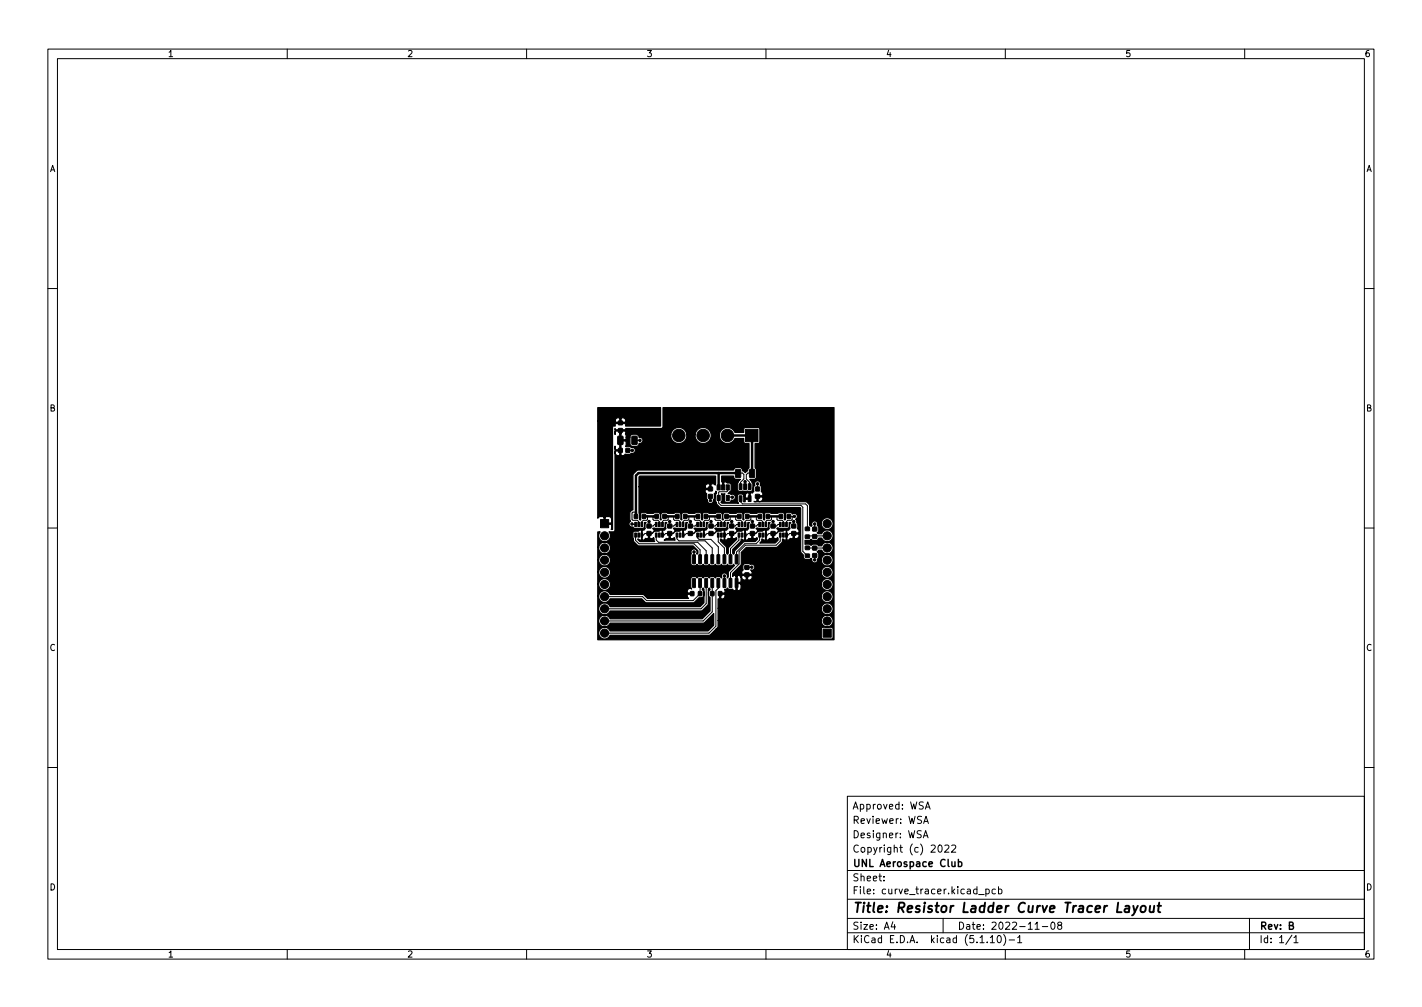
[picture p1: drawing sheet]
<svg xmlns="http://www.w3.org/2000/svg" width="297mm" height="210mm" viewBox="0 0 297 210" stroke-linecap="round" stroke-linejoin="round" font-family="sans-serif">
<defs><g id="words">
<text font-size="2.8" x="178" y="190.6">Title: Resistor Ladder Curve Tracer Layout</text>
<g font-size="2.1">
<text x="178" y="172">Reviewer: WSA</text>
<text x="178" y="169">Approved: WSA</text>
<text x="178" y="178">Copyright (c) 2022</text>
<text x="178" y="175">Designer: WSA</text>
<text x="178" y="184">Sheet:</text>
<text x="178" y="181">UNL Aerospace Club</text>
<text x="178" y="186.7">File: curve_tracer.kicad_pcb</text>
<text x="178" y="196.9">KiCad E.D.A. kicad (5.1.10)-1</text>
<text x="178" y="194.1">Size: A4</text>
<text x="200" y="194.1">Date: 2022-11-08</text>
<text x="263" y="194.1">Rev: B</text>
<text x="263" y="196.9">Id: 1/1</text>
</g>
<g font-size="1.8">
<text x="35" y="11.9">1</text>
<text x="85" y="11.9">2</text>
<text x="135" y="11.9">3</text>
<text x="185" y="11.9">4</text>
<text x="235" y="11.9">5</text>
<text x="285" y="11.9">6</text>
<text x="10.3" y="35.9">A</text>
<text x="285.3" y="35.9">A</text>
<text x="10.3" y="85.9">B</text>
<text x="285.3" y="85.9">B</text>
<text x="10.3" y="135.9">C</text>
<text x="285.3" y="135.9">C</text>
<text x="10.3" y="185.9">D</text>
<text x="285.3" y="185.9">D</text>
<text x="35" y="199.9">1</text>
<text x="85" y="199.9">2</text>
<text x="135" y="199.9">3</text>
<text x="185" y="199.9">4</text>
<text x="235" y="199.9">5</text>
<text x="285" y="199.9">6</text>
</g>
</g></defs>
<g fill="none" stroke="#000" stroke-width=".21">
<path d="M10 10.2h277v190.1h-277zM12 12.2h273v186.1h-273zM60 10.2v2M110 10.2v2M160 10.2v2M210 10.2v2M260 10.2v2M10 60.2h2M285 60.2h2M131.1 94h1M132.5 91.9h1.2M154.2 98.8h.9l.3 .3v.9l-.7 .7v.8"/>
<path d="M157.1 98.8h-.9l-.3 .3v.9l.7 .7v.8M10 110.2h2M132 109.4l.8 .1M132.8 111.7v1.1l.7 .7h11.5l1.2 1.3v2M132.8 106.9h-.6l-.2 .2v1.4l.2 .1h.9l.3 .3v.6M132.8 106.9h.1M135.3 107.8v.7l-.2 .1h-.7l-.3 .3v.6M135.6 108.9v.9h.8l.3-.3h.4M135.6 111.4h-.9l-.3 .3h-.3M136.6 107.8l-.2 .2v.5l.2 .1h.9l.2 .3v.6M137.1 111.7v1.1l.5 .4h8.1l1.8 1.8v1.8M139.4 107.8l.2 .2v.5l-.2 .1h-.8l-.2 .3v.6"/>
<path d="M139.9 108.9v.9h.8l.4-.3h.3M139.9 111.4h-.8l-.4 .3h-.3M140.7 108v.5l.2 .1h.9l.2 .3v.6M141.4 111.7v.8l.4 .4h5.5l1.5 1.5v2.4M143.9 108v.5l-.2 .1h-.8l-.2 .3v.6M144.2 108.9v.9h1l.3-.3h.2M144.2 111.4h-.8l-.4 .3h-.3M145 115.2v1.6M145 108v.5l.2 .1h.9l.3 .3v.6M145.7 111.7v.6l.3 .3h2.5l1.6 1.6v2.6M148.2 108v.5l-.2 .1h-.7l-.3 .3v.6M148.4 103.5v1"/>
<path d="M148.5 108.9v.9h.9l.3-.3h.3M148.5 111.4h-.8l-.3 .3h-.4M149.4 108v.5l.1 .1h.9l.3 .3v.6M150 111.7v1.4l1.3 1.3v2.4M152 103.8h1M152 101.6v.9l-.2 .2h-1.6l-.1 .1v2.2l.5 .5h16.7l.4 .4v9.2l1 1M152.5 108v.5l-.2 .1h-.7l-.3 .3v.6M152.8 108.9v.9h.8l.3-.3h.5M152.8 111.4h-.8l-.3 .3h-.4M153.7 108v.5l.2 .1h.8l.3 .3v.6M154.4 111.7v1.1l-1.8 1.7v2.3M154.7 104.1v.7l.4 .4h13.2l.4 .4v4.7"/>
<path d="M155.6 100.6v.9M156.8 108v.5l-.1 .1h-.8l-.2 .3v.6M157 118.4l-1 .1M157.2 108.9v.9h.8l.3-.3h.4M157.2 111.4h-.9l-.3 .3h-.3M158 108v.5l.2 .1h.9l.2 .3v.6M158.2 101v1M158.7 111.7v1.1l-.8 .7h-2.3l-1.7 1.7v1.6M161.2 108v.5l-.2 .1h-.8l-.2 .3v.6M161.5 108.9v.9h.7l.3-.3h.5M161.5 111.4h-.9l-.3 .3h-.3M162.3 108v.5l.2 .1h.9l.2 .3v.6"/>
<path d="M163 111.7v1.3l-.9 .8h-6.4l-1.3 1.3v2.7l-1.8 1.8v2.1M164.8 107.8h1.1M165.5 107.8v.7l-.2 .1h-.8l-.2 .3v.6M165.8 108.9v.9M165.8 111.4h-.8l-.4 .3h-.3M168.7 114.4h4.1M170.2 109.4v.9M170.2 116v.9M172.8 111.9h-4.1M172.8 114.4h.1M285 110.2h2M126.3 122h.1"/>
<path d="M146.2 121.7v2.2l-1.4 1.5h-9.7l-.9-.8h-7.9M147.5 121.7v4.3l-1.1 1.1h-20.1M148.8 121.7v6.1l-1.9 1.9h-20.6M148.8 123.9h.1M150.1 121.7v1.1l-.6 .5v7.4l-1.4 1.5h-21.8M151.3 120.3v1.4M10 160.2h2M177 166.3h108v32h-108zM192.9 174.9l.5-1.5 .5 1.5M192.9 171.9l.5-1.5 .5 1.5M193 174.5h.7M193.1 171.5h.7"/>
<path d="M193.3 168.9l.5-1.5 .5 1.5M193.4 168.5h.7M196.1 176.6l.2-.2a.8 .8 0 0 1 .5 .8 .8 .8 0 0 1-.5 .7l-.2-.1-.2-.4zM197.4 176.6l.5-.2 .3 .5-.9 1h.9M198.8 176.6l.6-.2 .2 .5-.9 1h.9M285 160.2h2M60 198.3v2M110 198.3v2M160 198.3v2M177 194.8h108M177 191.8h108M177 187.8h108"/>
<path d="M177 181.8h108M184.6 183.8v.1M184.6 183v.1M186.5 192.5l-.4 1h1M186.9 193v1M197 191.8v3M204.4 186.8h1.2M205.9 185.7l.5-.1 .2 .3-.1 .7h-.6M205.9 185.6v1.5M206.9 195.8l.4-.5v1.5M206.9 196.8h.8M207.9 185.7l-.4-.1-.3 .3 .2 .7h.5"/>
<path d="M208.5 195.4l.1-.1a.8 .8 0 0 1 .6 .8 .8 .8 0 0 1-.6 .7 1 1 0 0 1-.1-1.4zM208.6 185.7l.4-.1 .3 .3-.2 .7h-.5M208.6 185.1v1.5M209.6 195.1a1.72 1.72 0 0 1 0 2.3M210 198.3v2M210.8 196.3h1.1M212.6 195.8l.4-.5v1.5M212.6 196.8h.8M216.2 194h.9M217.7 193.5h1.2M219.6 192.7l.3-.2a.8 .8 0 0 1 .5 .8 .8 .8 0 0 1-.5 .7l-.3-.1-.1-.4zM221.2 193.2l-.3-.3 .1-.2 .2-.2 .4 .1 .2 .2-.1 .2-.6 .2-.2 .3 .1 .4 .2 .1h.3l.3-.3-.1-.4-.2-.1"/>
<path d="M260 198.3v2M261 191.8v6.5M269.9 195.3l-1.3 1.9M270.3 195.8l.4-.5v1.5M270.3 196.8h.8"/>
</g>
<path d="M235.1 189.2h.8l-.1 1.3M235.9 189.6l-.7 .1a.4 .4 0 0 0-.3 .3 .4 .4 0 0 0 .2 .5l.7-.1M236.7 189.1l.3 1.4M237.7 189.1l-.9 1.8-.3 .2M238.4 189.3l.1-.1a.5 .5 0 0 1 .8 .3v.6l-.3 .3a.5 .5 0 0 1-.8-.3zM240.3 189.1l-.1 1.3 .5 .1 .3-.2M241.1 189.1l-.2 1.4M241.8 189.1h.7M242.1 188.5l-.2 1.7 .1 .2 .4 .1" fill="none" stroke="#000" stroke-width=".4"/>
<path d="M136.8 110.8l-.6 .6h-.6M141.1 110.9l-.5 .5h-.7M145.5 110.8l-.6 .6h-.7M149.8 110.8l-.6 .6h-.7M154.1 110.8l-.6 .6h-.7M158.4 110.9l-.6 .5h-.6M162.8 110.7l-.6 .7h-.7M198.8 179.9l.1 1h.4l.2-.1M199.5 179.9v1M200.2 179.4v1.5M200.2 180l.4-.1 .3 .3-.1 .7h-.6" fill="none" stroke="#000" stroke-width=".3"/>
<g fill="#000" stroke="#000" stroke-width=".21">
<path d="M129.2 93.6h.8v.8h-.8zM129.2 89.5h.8v.7l-.8 .1zM129.2 87.9h.8v.8h-.8zM129.1 91.1l.8-.1 .2 .2 .1 1.4-.2 .2h-.8l-.2-.1zM130.8 93.6h.7v.8h-.7zM132 91.1l.9-.1 .2 .2v1.4l-.1 .2h-.8l-.2-.1zM153.7 98.1l.8-.1 .2 .1v1.4l-.1 .2h-.8l-.2-.1zM156.6 98.1l.8-.1 .2 .1 .1 1.4-.2 .2h-.7l-.2-.1zM155.7 89.6h2.6v2.6h-2.6zM125.4 108.5h1.7v1.7h-1.7zM132.6 109.1h.3v.8h-.3zM132.6 111.3h.3v.9h-.3z"/>
<path d="M132.5 107.4h.7v.8h-.7zM133.2 109.1h.4v.8h-.4zM133.2 111.3h.4v.9h-.4zM133.9 109.1h.3v.8h-.3zM133.9 111.3h.3v.9h-.3zM134.2 107.4h.6v.8h-.7zM135.2 109.5h.8v.7h-.8zM135.2 111h.8v.8h-.8zM136.9 109.1h.4v.8h-.4zM136.9 111.3h.4v.9h-.4zM136.8 107.4h.7v.8h-.7zM137.6 109.1h.3v.8h-.3z"/>
<path d="M137.6 111.3h.3v.9h-.3zM138.2 109.1h.4v.8h-.4zM138.2 111.3h.4v.9h-.4zM138.5 107.4h.7l-.1 .8h-.6zM139.5 109.5h.8v.7h-.8zM139.5 111h.8v.8h-.8zM141.2 109.1h.4v.8h-.4zM141.2 111.3h.4v.9h-.4zM141.1 107.4h.7v.8h-.7zM141.9 109.1h.3v.8h-.3zM141.9 111.3h.3v.9h-.3zM142.5 109.1h.4v.8h-.4z"/>
<path d="M142.5 111.3h.4v.9h-.4zM142.8 107.4h.7v.8h-.7zM143.8 109.5h.8v.7h-.8zM143.8 111h.8v.8h-.8zM144.7 115.8l.6 .1v1.7l-.2 .1-.4-.1zM145.5 109.1h.4v.8h-.4zM145.5 111.3h.4v.9h-.4zM145.5 107.4h.7l-.1 .8h-.7zM146.2 109.1h.3v.8h-.3zM146.2 111.3h.3v.9h-.3zM146 115.8l.5 .1v1.7l-.1 .1-.5-.1zM146.8 109.1h.4v.8h-.4z"/>
<path d="M146.8 111.3h.4v.9h-.4zM147.1 107.4h.7v.8h-.7zM147.3 115.8l.5 .1v1.7l-.1 .1-.5-.1zM148 103.3h.8v.7h-.8zM148 101.7h.8v.8h-.8zM148.1 109.5h.8v.7h-.8zM148.1 111h.8v.8h-.8zM148.5 115.8l.6 .1v1.7l-.1 .1-.5-.1zM149.8 103.4h.6v1.1h-.6zM149.8 101.2h.6v1.1h-.6zM149.9 109.1h.3v.8h-.3zM149.9 111.3h.3v.9h-.3z"/>
<path d="M149.8 115.8l.5 .1v1.7l-.1 .1-.4-.1zM149.8 107.4h.7l-.1 .8h-.6zM150.5 109.1h.4v.8h-.4zM150.5 111.3h.4v.9h-.4zM150.7 101.2h.7v1.1h-.7zM151.2 109.1h.3v.8h-.3zM151.2 111.3h.3v.9h-.3zM151.1 115.8l.5 .1v1.7l-.1 .1-.5-.1zM151.7 103.4h.6v1.1h-.6zM151.7 101.2h.6v1.1h-.6zM151.4 107.4h.7v.8h-.7zM152.3 115.8l.6 .1v1.7l-.1 .1-.5-.1z"/>
<path d="M152.4 109.5h.9v.7h-.9zM152.4 111h.9v.8h-.9zM153.6 115.8l.6 .1v1.7l-.2 .1-.4-.1zM154.2 109.1h.3v.8h-.3zM154.2 111.3h.3v.9h-.3zM154.1 107.4h.7v.8h-.7zM154.8 109.1h.4v.8h-.4zM154.8 111.3h.4v.9h-.4zM154.4 103.5l.6 .1-.1 1.1h-.5zM154.4 101l.6 .1-.1 1.1h-.5zM155.5 109.1h.3v.8h-.3zM155.5 111.3h.3v.9h-.3z"/>
<path d="M155.4 101l.5 .1v1.1h-.5zM155.6 118.1h.8v.8h-.8zM155.6 119.6h.8v.8h-.8zM155.7 107.4h.7v.8h-.7zM156.3 103.5l.6 .1-.1 1.1h-.5zM156.3 101l.6 .1-.1 1.1h-.5zM156.8 109.5h.8v.7h-.8zM156.8 111h.8v.8h-.8zM158.5 109.1h.3v.8h-.3zM158.5 111.3h.3v.9h-.3zM157.8 101.7h.9v.8h-.9zM157.8 103.3h.9v.7h-.9z"/>
<path d="M158.4 107.4h.7v.8h-.7zM159.1 109.1h.4v.8h-.4zM159.1 111.3h.4v.9h-.4zM159.8 109.1h.3v.8h-.3zM159.8 111.3h.3v.9h-.3zM160.1 107.4h.7l-.1 .8h-.7zM161.1 109.5h.8v.7h-.8zM161.1 111h.8v.8h-.8zM162.8 109.1h.4v.8h-.4zM162.8 111.3h.4v.9h-.4zM162.8 107.4h.7v.8h-.7zM163.5 109.1h.3v.8h-.3z"/>
<path d="M163.5 111.3h.3v.9h-.3zM164.1 109.1h.4v.8h-.4zM164.1 111.3h.4v.9h-.4zM164.4 107.4h.7v.8h-.7zM165.4 109.5h.8v.7h-.8zM165.4 111h.8v.8h-.8zM168.2 111.7h.9v.7h-.8zM168.2 110.1h.9v.6l-.8 .1zM168.2 114h.9v.7h-.8zM168.2 115.7h.9v.7h-.8zM169.8 110.1h.8v.8h-.8zM169.8 111.6h.8v.8h-.8z"/>
<path d="M169.8 115.6h.8v.8h-.8zM169.8 114.1h.8v.7h-.8zM144.2 123.5h.7v.9l-.7-.1zM144.7 120.8l.6 .1v1.7l-.2 .1-.4-.1zM146 120.8l.5 .1v1.7l-.1 .1-.5-.1zM145.9 123.5h.7v.9l-.7-.1zM147.3 120.8l.5 .1v1.7l-.1 .1-.5-.1zM148.5 120.8l.6 .1v1.7l-.1 .1-.5-.1zM148.4 123.5h.7v.9l-.7-.1zM149.8 120.8l.5 .1v1.7l-.1 .1-.4-.1zM150.1 123.5h.7v.9l-.7-.1zM151.1 120.8l.5 .1v1.7l-.1 .1-.5-.1z"/>
<path d="M152.3 120.8l.6 .1v1.7l-.1 .1-.5-.1zM153.6 120.8l.6 .1v1.7l-.2 .1-.4-.1zM171.9 131.3h1.7v1.7h-1.7z"/>
<circle cx="132.1" cy="94" r=".25"/>
<circle cx="133.7" cy="91.9" r=".25"/>
<circle cx="141.8" cy="90.9" r="1.3"/>
<circle cx="146.9" cy="90.9" r="1.3"/>
<circle cx="152" cy="90.9" r="1.3"/>
<circle cx="126.3" cy="119.5" r=".85"/>
<circle cx="126.3" cy="117" r=".85"/>
<circle cx="126.3" cy="114.4" r=".85"/>
<circle cx="126.3" cy="111.9" r=".85"/>
<circle cx="132" cy="109.4" r=".25"/>
<circle cx="135.6" cy="108.9" r=".25"/>
<circle cx="139.9" cy="108.9" r=".25"/>
<circle cx="144.2" cy="108.9" r=".25"/>
<circle cx="145" cy="115.2" r=".25"/>
<circle cx="148.4" cy="104.5" r=".25"/>
<circle cx="148.5" cy="108.9" r=".25"/>
<circle cx="152.8" cy="108.9" r=".25"/>
<circle cx="153" cy="103.8" r=".25"/>
<circle cx="155.6" cy="100.6" r=".25"/>
<circle cx="157" cy="118.4" r=".25"/>
<circle cx="157.2" cy="108.9" r=".25"/>
<circle cx="158.2" cy="101" r=".25"/>
<circle cx="161.5" cy="108.9" r=".25"/>
<circle cx="165.8" cy="108.9" r=".25"/>
<circle cx="165.9" cy="107.8" r=".25"/>
<circle cx="170.2" cy="116.9" r=".25"/>
<circle cx="170.2" cy="109.4" r=".25"/>
<circle cx="172.8" cy="117" r=".85"/>
<circle cx="172.8" cy="109.3" r=".85"/>
<circle cx="172.8" cy="119.5" r=".85"/>
<circle cx="172.8" cy="111.9" r=".85"/>
<circle cx="172.8" cy="114.4" r=".85"/>
<circle cx="126.3" cy="127.1" r=".85"/>
<circle cx="126.3" cy="122" r=".85"/>
<circle cx="126.3" cy="132.2" r=".85"/>
<circle cx="126.3" cy="124.6" r=".85"/>
<circle cx="126.3" cy="129.7" r=".85"/>
<circle cx="151.3" cy="120.3" r=".25"/>
<circle cx="172.8" cy="127.1" r=".85"/>
<circle cx="172.8" cy="122" r=".85"/>
<circle cx="172.8" cy="129.7" r=".85"/>
<circle cx="172.8" cy="124.6" r=".85"/>
</g>
<path d="M150.1 98.8v2.8M152 90.9h5.1v7.9M154.2 98.8h-20.8l-.6 .5v8.5M157.1 98.8h.1M134.5 107.8h2.7M138.8 107.8h2.7M143.1 107.8h2.7M147.4 107.8h2.7M151.8 107.8h2.6M156.1 107.8h2.7M160.4 107.8h2.7" fill="none" stroke="#000" stroke-width=".51"/>
<path d="M124.9 85.1h13.1v3.9h-7.3v-.4l-.1-.2h-1.9l-.2 .2v.4h-.5v21.5h-.3l.1-.9-.2-.1h-1.5l.1-1.5h.2v1.2h1.2l.2-.1v-.6a.64 .64 0 0 0-.7-.7l-.5 .1-.2 .1-1.1-.1-.4 .3v-20.3h3.6l.2 .3h.8v-.8h.2v.8h.9a.57 .57 0 0 0-.1-.8 .57 .57 0 0 0-.8 0h-.2a.6 .6 0 0 0-.7-.1 .6 .6 0 0 0-.3 .6h-3.6zM136.4 110.3h2.3l.2-.3v-.9h.4l-.3 .4 .1 .9-.3 .3-.2-.1-.2 .2 .1 1h-.2v-1l-.1-.2-.5 .3-1 .1zM139.8 111.2l.2 .1v1l.4 .2 .4-.3 .2 .6-2.2-.1a.52 .52 0 0 1 .8-.2l.2-.2zM140.7 110.3h2.3l.3-.3v-.9h.3l-.2 .4v.9l-.3 .3-.2-.1-.1 .2v1h-.2v-1l-.1-.2-.5 .3-1 .1zM144.1 111.2l.3 .1-.1 .2h-.2zM145 110.3h2.3l.3-.3v-.9h.3l-.2 .4 .1 .9-.3 .3-.3-.1-.1 .2 .1 1h-.3l.1-1-.2-.2-.5 .3-1 .1zM148.4 111.2l.3 .1v.2h-.3zM149.3 110.3h2.4l.2-.3v-.9h.3l-.2 .4 .1 .9-.3 .3-.3-.1-.1 .2v1.8l.1 .2 .3-.1a.52 .52 0 0 1 .8-.2l.1-.2v-1l.3-.1v1.1l.3 .2 .5-.3 .1 .4-1.7 1.7-.1 1.2-.1 .2-.2-.2-.1-1.3-1.2-1.3v-.4l.5 .3 .3-.2v-1.8l-.2-.2-.4 .3-1.1 .1zM153.7 110.3l.2-.1 .3 .1h1.8l.2-.3v-.9h.4l-.3 .4 .1 .9-.3 .3-.2-.1-.2 .2v1.8l.2 .2 .2-.1a.52 .52 0 0 1 .8-.2l.1-.2v-1l.3-.1v1.1l.3 .2 .5-.3 .1 .4-.5 .5-2.4 .1-1.8 1.8-.3 .7-.2-.2v-.8l1.7-1.7 .1-.5 .5 .3 .3-.2v-1.8l-.2-.2-.4 .3-1 .1zM158 110.3h2.3l.2-.3v-.9h.4l-.3 .4 .1 .9-.3 .3-.2-.1-.2 .2v1.8l.2 .2 .2-.1a.52 .52 0 0 1 .8-.2l.2-.2-.1-1 .3-.1v1.1l.4 .2 .4-.3 .1 .6-.6 .6h-3.2l.4-.4v-.5l.6 .3 .2-.2v-1.8l-.1-.2-.5 .3-1 .1zM128.5 89.5l.2 .2h1.9l.1-.2 7.6-.1 .2-.3v-4h35.7v48.5h-49.3v-9.1h.2v.2a1.23 1.23 0 0 0 1 1.1 1.23 1.23 0 0 0 1.3-.8h6.6l1.1 .9h9.7l.3-.2 .9-.9h.4a.58 .58 0 0 0 .6-.6v-.6l-.3-.4 .2-.4 .2 .2v2.9l-.9 .8h-18.8v-.2a1.24 1.24 0 0 0-1.9-.3 1.24 1.24 0 0 0 .1 1.9 1.24 1.24 0 0 0 1.8-.5h19.1l1.4-1.4 .1-3.2 .1-.2 .2 .2-.3 .6v.6l.3 .5v2.9l-1.6 1.6h-19.3v-.1a1.24 1.24 0 0 0-1.9-.4 1.24 1.24 0 0 0 .1 2 1.24 1.24 0 0 0 1.8-.6h19.5l.3-.1 1.9-1.9v2.5l-1.2 1.1h-20.5a1.23 1.23 0 0 0-1.9-.5 1.23 1.23 0 0 0 0 2 1.23 1.23 0 0 0 1.9-.5h20.7l.3-.2 1.2-1.2h22l.1 2 .2 .1h2l.1-.4v-1.7l-.1-.2-.3-.1h-1.7l-.3 .3h-22l.4-.5v-1.3h21.6v.3a1.24 1.24 0 0 0 1.8 .9 1.24 1.24 0 0 0 0-2.1 1.24 1.24 0 0 0-1.8 .9h-21.6v-2.5h21.6v.2a1.24 1.24 0 0 0 1.8 1 1.24 1.24 0 0 0 0-2.1 1.24 1.24 0 0 0-1.8 .9h-21.6v-1.9l.3-.2v-.8h.3v.8a.55 .55 0 0 0 .6 .1 .55 .55 0 0 0 .3-.5h20.1v.2a1.24 1.24 0 0 0 1.8 .9 1.24 1.24 0 0 0 0-2.1 1.24 1.24 0 0 0-1.8 1h-20.1l-.2-.4h-1v-.3h1l.2-.1-.2-.6 .4-.1 .3-.2a.71 .71 0 0 0 .8 .3l.2-.1a.44 .44 0 0 0 .7 .2v-1.4h.3v1.4l.2 .1 .3-.1 .3-.3-.1-1h16.9a1.24 1.24 0 0 0 1.6 1.3 1.24 1.24 0 0 0 .4-2.1 1.24 1.24 0 0 0-2 .6v.2l-17.9-.1v-1.5h.3v1.3h.6l.2-.2-.1-.9h.2a.6 .6 0 0 0 .3 .5 .6 .6 0 0 0 .7-.1v-.8h.2v.8l.2 .2a.61 .61 0 0 0 .7-.2 .61 .61 0 0 0 0-.8h-1.9l-.2 .4h-.2a.45 .45 0 0 0-.7-.2l-.6-.2-.4 .3v-.7l.2-.1h1.7l.2 .3h1.9l.1-.2v-.3h14.5v.2a1.24 1.24 0 0 0 1.8 .9 1.24 1.24 0 0 0 0-2.1 1.24 1.24 0 0 0-1.8 1h-14.5l-.3-.4a.66 .66 0 0 0 .9-.7 .66 .66 0 0 0-1-.5l-.4-.2-.6 .1-.4 .1-.1 .4 .1 .8-.4 .6h-1.7l1.6-1.7v-2.6l1.1-1h6.3l1.2-1.1v-.7l.6 .3 .2-.2v-1.8l-.1-.2-.5 .3-1 .1-.3-.7 .2-.1 .3 .1h1.8l.2-.3 .1-.9h.3l-.2 .4v.9l-.3 .3-.2-.1-.2 .2v1.8l.3 .2 .5-.4 .4 .1 .2-.2v-.8h.2v.8l.2 .2a.61 .61 0 0 0 .7-.3 .61 .61 0 0 0-.1-.7h-1v-.3l1 .1 .2-.2v-.4l-.3-.3v-.9l-.4-1.1a.64 .64 0 0 0 .3-.9 .64 .64 0 0 0-1-.2l-.3-.3h-.6a.58 .58 0 0 0-.6 .5l.1 .9-.1 .2-.2-.2 .1-1-.3-.4-2.5 .2-.4-.2h-.5a.58 .58 0 0 0-.6 .5l.1 1-.1 .1-.2-.2 .1-.9a.58 .58 0 0 0-.5-.5h-.6l-.3 .2-2.4-.2-.4 .4 .1 1.1-.1 .1-.2-.2 .1-1-.3-.4-2.5 .2-.3-.2h-.5a.58 .58 0 0 0-.6 .5l.1 1-.1 .1-.2-.2 .1-.9a.58 .58 0 0 0-.6-.5h-.5l-.3 .2-2.5-.2-.3 .4 .1 1.1-.1 .1-.2-.2 .1-1-.4-.4-2.4 .2-.4-.2h-.5a.58 .58 0 0 0-.6 .5l.2 1-.1 .1-.2-.2 .1-.9a.58 .58 0 0 0-.6-.5h-.5l-.4 .2-2.4-.2-.4 .4 .2 1.1-.2 .1-.1-.2v-1l-.3-.4-2.5 .2-.3-.2h-.5a.58 .58 0 0 0-.6 .5l.2 1-.1 .1-.3-.2 .1-.9-.1-.3v-5.6h13.8l.1 .4h.9v-.8a.6 .6 0 0 0-.7-.1 .6 .6 0 0 0-.3 .5h-13.8v-2l.1-.2h15.9l-.1 1.9a.58 .58 0 0 0-.9-.1v1h-1.1a.71 .71 0 0 0 .2 1v.8l.2 .3a.67 .67 0 0 0 .7 .9 .67 .67 0 0 0 .6-.9l.2-.4-.1-.8 .3-.5 .2 .1v.4l-.3 .3v1.2l.3 .3v.4l.8 .7h16.6l.1 .1v9l.6 .8v.3a.58 .58 0 0 0 .6 .6h.6l.4-.2 .2 .1a.64 .64 0 0 0 .5 .8 .64 .64 0 0 0 .7-.7h.8v.3a1.24 1.24 0 0 0 1.8 .9 1.24 1.24 0 0 0 0-2.1 1.24 1.24 0 0 0-1.8 .9h-.8l.2-.6-.1-.8a.29 .29 0 0 1-.1-.3 .29 .29 0 0 1 .2-.2h.6l.1 .1a1.24 1.24 0 0 0 1.9 .4 1.24 1.24 0 0 0-.1-2 1.24 1.24 0 0 0-1.9 .6h-.6l-.6-.4h-.6l-.4 .3-.4-.3-.8 .1v-.9h.8l.4-.2 .4 .2h.7l.4-.1 .1-.3 .7 .1a1.24 1.24 0 0 0 1.9 .3 1.24 1.24 0 0 0-.1-1.9 1.24 1.24 0 0 0-1.9 .5h-.7l-.2-.2 .3-.5v-.7l-.3-.3 .1-.5h.8a1.24 1.24 0 0 0 1.6 1.3 1.24 1.24 0 0 0 .4-2.1 1.24 1.24 0 0 0-2 .6v.2h-.8a.64 .64 0 0 0-.9-.4 .64 .64 0 0 0-.3 .9l-.2 .2-.3-.2v-4.2l-.6-.7h-11l.6-.2v-.8h.3v.8a.58 .58 0 0 0 .8 0 .58 .58 0 0 0 0-.8h-1.1v-.3h1.1l.2-.1-.1-.5-.3-.3 .1-.9-.3-.3a.66 .66 0 0 0-.3-.9 .66 .66 0 0 0-.9 .3l.1 .5-.3 .4v1a.32 .32 0 0 1-.2 .2 .32 .32 0 0 1-.3 0l-.2 .1v1.2h-.9l-.1 .6h-.4l.1-1.3h.3l.1 .5h.7v-1a.51 .51 0 0 0-.6 0 .51 .51 0 0 0-.2 .5h-.3l-.4-.4-.9 .2-.1 1.3 .3 .5h-3.5l-.2-.3 .2-.3v-1.1l-.1-.3h.8l-.2 .3v1.1l.2 .3 .9 .1 .4-.5a.65 .65 0 0 0 .8-.7 .65 .65 0 0 0-.9-.5l-.6-.1 .6-.7v-1.3l-.2-.2h-.6l-.5-.3-.2 .2v1.1h-.3l-.1-2.5 2.4 .1a.63 .63 0 0 0 .7 .6h.7l-.6 1v1.2l.5 .3h2.3l.3-.1 .2-.4v-1.1l-.7-.9h.8a.63 .63 0 0 0 .6-.6v-1.4l-.3-.4v-5.1h.7l.3-.2v-2.9l-.4-.3-2.6 .1-.3 .3v.7h-1.9l-.1-.2a1.69 1.69 0 0 0-2.6-.5 1.69 1.69 0 0 0 .2 2.7 1.69 1.69 0 0 0 2.5-.7h1.9l.1 .9 1 .1v5.1l-.3 .6-.5 .4-.6-.4a.64 .64 0 0 0-.6-.7l-.9 .1-.4 .4-20.1 .1-.9 1v7.3l-.6 .4v1.6a.31 .31 0 0 1 .1 .4 .31 .31 0 0 1-.2 .2 .71 .71 0 0 0 .7 1l.4 .2h1.8l.2-.3v-.9h.4l-.3 .4 .1 .9-.3 .3-.2-.1-.2 .2v1.8l.2 .2 .2-.1a.52 .52 0 0 1 .8-.2l.1-.2v-1l.3-.1v1.1l.3 .2 .5-.3 .3 .9h-3.1l-.5-.6 .5 .3 .3-.2v-1.8l-.3-.1-.3 .2h-1l-.2 .2 .1 1.9 1 1h11.5l1 1v.5l-.2 .2-.1-.1a.66 .66 0 0 0-.6-1 .66 .66 0 0 0-.5 1.1l-.1 2.1a.73 .73 0 0 0 1 .3l.3-.3a.71 .71 0 0 0 .9 .3l.4-.2a.85 .85 0 0 0 1.1 .1l.1-.2a.71 .71 0 0 0 .9 .3l.5-.2a.85 .85 0 0 0 1.1 .1l.1-.2a.71 .71 0 0 0 .9 .3l.4-.2a.85 .85 0 0 0 1.1 .1l.1-.2 .2 .3-1.2 1.2-.1 1.2-.1 .2-.1-.1a.65 .65 0 0 0-.6-1 .65 .65 0 0 0-.6 1h-.1a.85 .85 0 0 0-1.1-.1l-.1 .2a.71 .71 0 0 0-.9-.3l-.4 .2a.85 .85 0 0 0-1.1-.1l-.1 .2a.71 .71 0 0 0-.9-.3l-.4 .2a.85 .85 0 0 0-1.2-.1l-.1 .4v1.6l.2 .5-.2-.2a.61 .61 0 0 0-.6 .3 .61 .61 0 0 0 0 .7h1v.3h-1l-.1 .1v.5l.2 .2h-8.5l-1-.8h-6.9a1.23 1.23 0 0 0-1.3-.7 1.23 1.23 0 0 0-1 1.1h-.2v-2.6h.2v.3a1.24 1.24 0 0 0 1.8 .9 1.24 1.24 0 0 0 0-2.1 1.24 1.24 0 0 0-1.8 .9h-.2v-2.5h.2v.2a1.24 1.24 0 0 0 1.8 .9 1.24 1.24 0 0 0 0-2.1 1.24 1.24 0 0 0-1.8 1h-.2v-2.6h.2v.3a1.24 1.24 0 0 0 1.8 .9 1.24 1.24 0 0 0 0-2.1 1.24 1.24 0 0 0-1.8 .9h-.2v-2.5h.2v.2a1.24 1.24 0 0 0 1.8 1 1.24 1.24 0 0 0 0-2.1 1.24 1.24 0 0 0-1.8 .9h-.2v-3.2h.4a1.24 1.24 0 0 0 .2 1.7 1.24 1.24 0 0 0 1.7 0 1.24 1.24 0 0 0 0-1.7l1-.1 .3-.3v-16.2v.1a.58 .58 0 0 0 1 .4v-.8h-.8l-.2 .3v-1.3v.6l.2 .1h.8v-1.8h.2v2.9a.71 .71 0 0 0 1-.2l.8 .1 .4-.3a.67 .67 0 0 0 .8-.7 .67 .67 0 0 0-.9-.5l-.3-.2h-.8l.1-1-.2-.1h-1.2l.1-1.5h.2v1.2h.9l.2-.1v-.4h.8l.1 1.6 .4 .3h.8a.63 .63 0 0 0 .6-.6 .64 .64 0 0 0 .8-.7 .64 .64 0 0 0-.8-.6l-.3-.5h6.9a1.69 1.69 0 0 0 1.7 1.8 1.69 1.69 0 0 0 1.7-1.8h1.7v.3a1.69 1.69 0 0 0 2.6 1.3 1.69 1.69 0 0 0 0-2.9 1.69 1.69 0 0 0-2.6 1.3h-1.7l-.1-.4a1.69 1.69 0 0 0-1.8-1.2 1.69 1.69 0 0 0-1.5 1.6l-7.9-.1-.4 .1-.2 .5h-.8l-.2-.7 .1-.4-.1-.2h-.9v.6h-.2v-.6h-.8l-.2 .2v.5z" fill="#000" stroke="#000" stroke-width=".25"/>
<use href="#words"/>
</svg>
